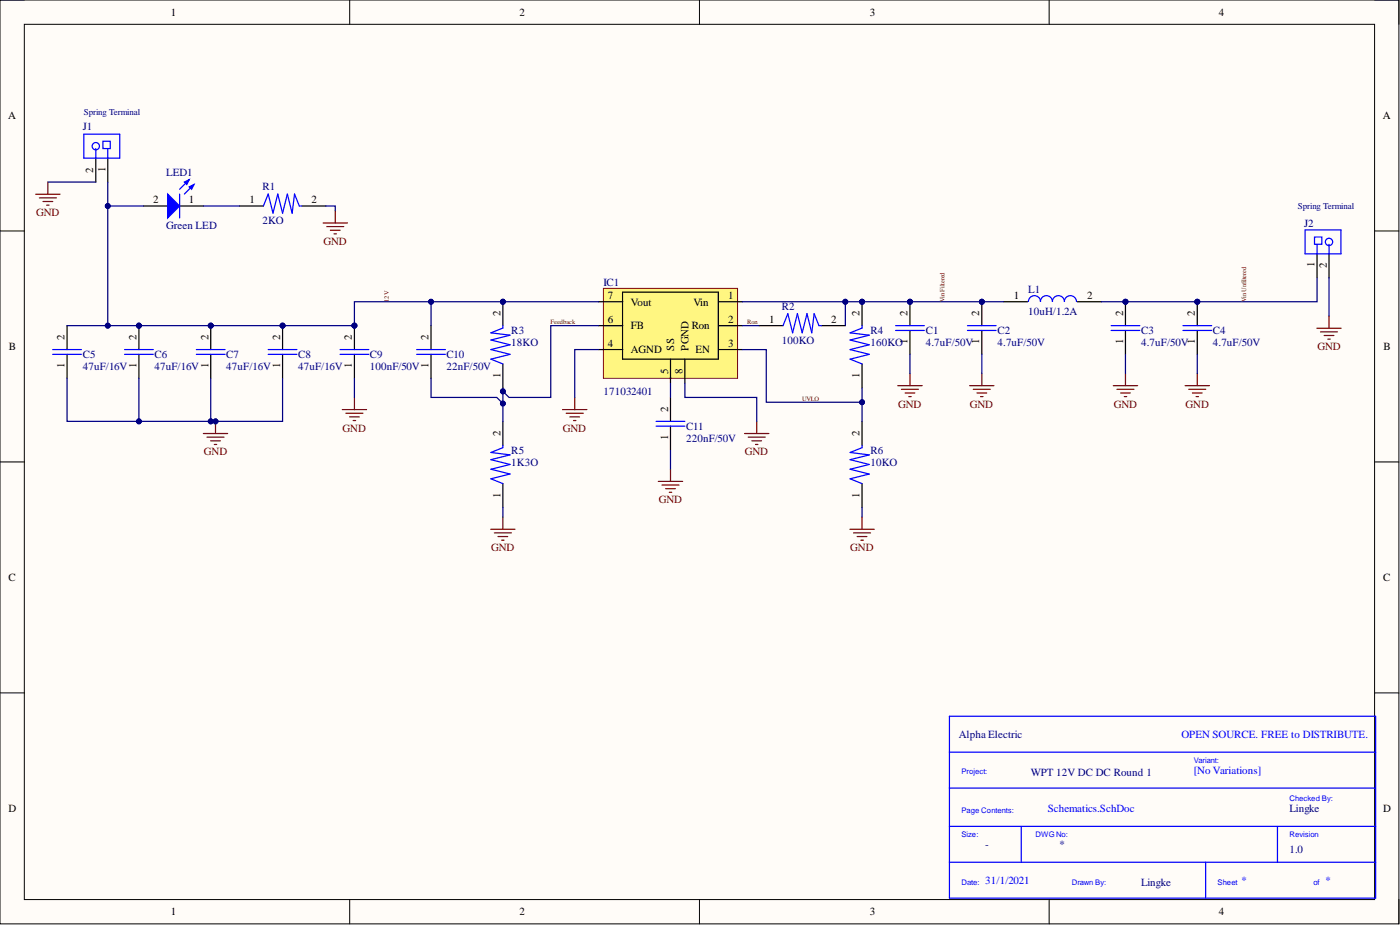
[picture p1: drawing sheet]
<svg xmlns="http://www.w3.org/2000/svg" width="292mm" height="193mm" viewBox="0 0 292 193" stroke-linecap="round" stroke-linejoin="round" font-family="sans-serif">
<defs><g id="words">
<g font-size="2.3">
<text x="35.6" y="3.3">1</text>
<text x="108.4" y="3.3">2</text>
<text x="181.5" y="3.3">3</text>
<text x="254.3" y="3.3">4</text>
<text x="1.7" y="24.9">A</text>
<text x="288.5" y="24.9">A</text>
<text x="22" y="35.8" transform="rotate(-90 22 35.8)">1</text>
<text x="19.5" y="36" transform="rotate(-90 19.5 36)">2</text>
<text x="32" y="42.4">2</text>
<text x="39.4" y="42.4">1</text>
<text x="52" y="42.4">1</text>
<text x="65" y="42.4">2</text>
<text x="274.3" y="55.8" transform="rotate(-90 274.3 55.8)">1</text>
<text x="276.8" y="56" transform="rotate(-90 276.8 56)">2</text>
<text x="104.4" y="65.9" transform="rotate(-90 104.4 65.9)">2</text>
<text x="126.8" y="62.5">7</text>
<text x="131.6" y="63.7">Vout</text>
<text x="144.7" y="63.7">Vin</text>
<text x="151.9" y="62.5">1</text>
<text x="179.4" y="65.9" transform="rotate(-90 179.4 65.9)">2</text>
<text x="189.3" y="65.9" transform="rotate(-90 189.3 65.9)">2</text>
<text x="204.3" y="65.9" transform="rotate(-90 204.3 65.9)">2</text>
<text x="211.5" y="62.5">1</text>
<text x="226.8" y="62.5">2</text>
<text x="234.3" y="65.9" transform="rotate(-90 234.3 65.9)">2</text>
<text x="249.3" y="65.9" transform="rotate(-90 249.3 65.9)">2</text>
<text x="13.5" y="70.9" transform="rotate(-90 13.5 70.9)">2</text>
<text x="28.5" y="70.9" transform="rotate(-90 28.5 70.9)">2</text>
<text x="43.5" y="70.9" transform="rotate(-90 43.5 70.9)">2</text>
<text x="58.5" y="70.9" transform="rotate(-90 58.5 70.9)">2</text>
<text x="73.4" y="70.9" transform="rotate(-90 73.4 70.9)">2</text>
<text x="89.4" y="70.9" transform="rotate(-90 89.4 70.9)">2</text>
<text x="126.8" y="67.5">6</text>
<text x="131.6" y="68.7">FB</text>
<text x="144.3" y="68.7">Ron</text>
<text x="151.9" y="67.5">2</text>
<text x="160.5" y="67.5">1</text>
<text x="173.4" y="67.5">2</text>
<text x="189.3" y="71.9" transform="rotate(-90 189.3 71.9)">1</text>
<text x="204.3" y="71.9" transform="rotate(-90 204.3 71.9)">1</text>
<text x="234.3" y="71.9" transform="rotate(-90 234.3 71.9)">1</text>
<text x="249.3" y="71.9" transform="rotate(-90 249.3 71.9)">1</text>
<text x="1.9" y="73">B</text>
<text x="13.5" y="76.8" transform="rotate(-90 13.5 76.8)">1</text>
<text x="28.5" y="76.8" transform="rotate(-90 28.5 76.8)">1</text>
<text x="43.5" y="76.8" transform="rotate(-90 43.5 76.8)">1</text>
<text x="58.5" y="76.8" transform="rotate(-90 58.5 76.8)">1</text>
<text x="73.4" y="76.8" transform="rotate(-90 73.4 76.8)">1</text>
<text x="89.4" y="76.8" transform="rotate(-90 89.4 76.8)">1</text>
<text x="126.8" y="72.4">4</text>
<text x="131.6" y="73.7">AGND</text>
<text x="139.4" y="77.9" transform="rotate(-90 139.4 77.9)">5</text>
<text x="140.7" y="73.1" transform="rotate(-90 140.7 73.1)">SS</text>
<text x="142.4" y="77.9" transform="rotate(-90 142.4 77.9)">8</text>
<text x="143.7" y="73.1" transform="rotate(-90 143.7 73.1)">PGND</text>
<text x="145.1" y="73.7">EN</text>
<text x="151.9" y="72.4">3</text>
<text x="288.7" y="73">B</text>
<text x="104.4" y="78.8" transform="rotate(-90 104.4 78.8)">1</text>
<text x="179.4" y="78.8" transform="rotate(-90 179.4 78.8)">1</text>
<text x="139.4" y="85.9" transform="rotate(-90 139.4 85.9)">2</text>
<text x="104.4" y="90.9" transform="rotate(-90 104.4 90.9)">2</text>
<text x="139.4" y="91.8" transform="rotate(-90 139.4 91.8)">1</text>
<text x="179.4" y="90.9" transform="rotate(-90 179.4 90.9)">2</text>
<text x="104.4" y="103.8" transform="rotate(-90 104.4 103.8)">1</text>
<text x="179.4" y="103.8" transform="rotate(-90 179.4 103.8)">1</text>
<text x="1.8" y="121.2">C</text>
<text x="288.6" y="121.2">C</text>
<text x="1.8" y="169.4">D</text>
<text x="288.6" y="169.4">D</text>
<text x="35.6" y="191">1</text>
<text x="108.4" y="191">2</text>
<text x="181.5" y="191">3</text>
<text x="254.3" y="191">4</text>
</g>
<g font-size="2.3" fill="#000080">
<text x="17.3" y="27.2">J1</text>
<text x="34.7" y="36.8">LED1</text>
<text x="54.7" y="39.7">R1</text>
<text x="34.7" y="47.8">Green LED</text>
<text x="54.7" y="46.7">2KO</text>
<text x="272.1" y="47.3">J2</text>
<text x="125.9" y="59.7">IC1</text>
<text x="163.1" y="64.7">R2</text>
<text x="214.5" y="61.2">L1</text>
<text x="214.5" y="65.8">10uH/1.2A</text>
<text x="106.7" y="69.7">R3</text>
<text x="163.1" y="71.7">100KO</text>
<text x="181.6" y="69.7">R4</text>
<text x="193.1" y="69.7">C1</text>
<text x="208.1" y="69.7">C2</text>
<text x="238.1" y="69.7">C3</text>
<text x="253" y="69.7">C4</text>
<text x="17.3" y="74.7">C5</text>
<text x="17.3" y="77.3">47uF/16V</text>
<text x="32.2" y="74.7">C6</text>
<text x="32.2" y="77.3">47uF/16V</text>
<text x="47.2" y="74.7">C7</text>
<text x="47.2" y="77.3">47uF/16V</text>
<text x="62.2" y="74.7">C8</text>
<text x="62.2" y="77.3">47uF/16V</text>
<text x="77.2" y="74.7">C9</text>
<text x="77.2" y="77.3">100nF/50V</text>
<text x="93.1" y="74.7">C10</text>
<text x="93.1" y="77.3">22nF/50V</text>
<text x="106.7" y="72.3">18KO</text>
<text x="181.6" y="72.3">160KO</text>
<text x="193.1" y="72.3">4.7uF/50V</text>
<text x="208.1" y="72.3">4.7uF/50V</text>
<text x="238.1" y="72.3">4.7uF/50V</text>
<text x="253" y="72.3">4.7uF/50V</text>
<text x="125.9" y="82.4">171032401</text>
<text x="143.1" y="89.7">C11</text>
<text x="106.7" y="94.7">R5</text>
<text x="143.1" y="92.2">220nF/50V</text>
<text x="181.6" y="94.7">R6</text>
<text x="106.7" y="97.2">1K3O</text>
<text x="181.6" y="97.2">10KO</text>
<text x="200.1" y="153.9">Alpha Electric</text>
<text x="215.1" y="161.9">WPT 12V DC DC Round 1</text>
<text x="269" y="169.4">Lingke</text>
<text x="205.6" y="176.8">-</text>
<text x="221.1" y="176.8">*</text>
<text x="269" y="177.9">1.0</text>
<text x="238.1" y="184.9">Lingke</text>
</g>
<g font-size="2.3" fill="#800000">
<text x="7.5" y="45.1">GND</text>
<text x="67.5" y="51.1">GND</text>
<text x="274.9" y="73">GND</text>
<text x="187.4" y="85">GND</text>
<text x="202.4" y="85">GND</text>
<text x="232.4" y="85">GND</text>
<text x="247.4" y="85">GND</text>
<text x="42.6" y="95">GND</text>
<text x="71.5" y="90">GND</text>
<text x="117.4" y="90">GND</text>
<text x="155.4" y="95">GND</text>
<text x="137.5" y="105">GND</text>
<text x="102.5" y="115">GND</text>
<text x="177.4" y="115">GND</text>
</g>
<g font-size="2.3" fill="#00f">
<text x="246.5" y="153.9">OPEN SOURCE. FREE to DISTRIBUTE.</text>
<text x="249.1" y="161.4">[No Variations]</text>
<text x="218.6" y="169.4">Schematics.SchDoc</text>
<text x="205.6" y="184.4">31/1/2021</text>
<text x="259" y="184.4">*</text>
<text x="276.6" y="184.4">*</text>
</g>
<g font-size="1.9" fill="#000080">
<text x="17.5" y="24.1">Spring Terminal</text>
<text x="270.8" y="43.5">Spring Terminal</text>
</g>
<g font-size="1.6" fill="#00f">
<text x="200.6" y="161.5">Project:</text>
<text x="249.1" y="159.1">Variant:</text>
<text x="269" y="167">Checked By:</text>
<text x="200.6" y="169.6">Page Contents:</text>
<text x="200.6" y="174.6">Size:</text>
<text x="216.1" y="174.6">DWGNo:</text>
<text x="269" y="174.6">Revision</text>
<text x="200.6" y="184.5">Date:</text>
<text x="223.6" y="184.5">Drawn By:</text>
<text x="254.1" y="184.5">Sheet</text>
<text x="274" y="184.5">of</text>
</g>
<g font-size="1.4" fill="#800000">
<text x="81.1" y="63" transform="rotate(-90 81.1 63)">12V</text>
<text x="197" y="63" transform="rotate(-90 197 63)">Vin Filtered</text>
<text x="260" y="63" transform="rotate(-90 260 63)">Vin Unfiltered</text>
<text x="114.9" y="67.6">Feedback</text>
<text x="155.9" y="67.6">Ron</text>
<text x="167.3" y="83.6">UVLO</text>
</g>
</g></defs>
<path d="M0 0h291.9v192.7h-291.9z" fill-rule="evenodd" fill="#fffcf8"/>
<path d="M0 0h291.9v192.7h-291.9z" fill="none" stroke="#000" stroke-width=".21"/>
<path d="M5.1 5.1h281.7v182.6h-281.7z" fill-rule="evenodd" fill="#fffcf8"/>
<g fill="none" stroke="#000" stroke-width=".21">
<path d="M0 0h5.1M5.1 5.1h281.7v182.6h-281.7zM73 0v5.1M145.9 0v5.1M218.9 0v5.1M286.8 0h5.1v5.1M0 48.2h5.1M286.8 48.2h5.1M0 96.4h5.1M286.8 96.4h5.1M0 144.6h5.1M286.8 144.6h5.1"/>
<path d="M73 187.7v5M145.9 187.7v5M218.9 187.7v5M291.9 187.7v5"/>
</g>
<g fill="none" stroke="#00f" stroke-width=".25">
<path d="M272.3 48h7.5v5h-7.5zM274.3 49.4h1.5v1.6h-1.5zM274.8 51v2M277.3 51v2M198.1 156.9h88.9M198.1 149.4h88.9v38h-88.9zM198.1 164.4h88.9M198.1 172.4h88.9M198.1 179.9h88.9M213.1 172.4v7.5M251.5 179.9v7.5M266.5 172.4v7.5"/>
<circle cx="277.3" cy="50.5" r=".76"/>
</g>
<path d="M274.8 52.9v5.1M277.3 52.9v5.1" fill="none" stroke="#000" stroke-width=".25"/>
<path d="M274.8 68.5h5M275.5 69.2h3.6M276.3 70h2M277 70.8h.5M277.3 65.9v2.6" fill="none" stroke="#800000" stroke-width=".25"/>
<circle cx="249.8" cy="62.9" r=".51" fill="#000080"/>
<circle cx="249.8" cy="62.9" r=".51" fill="none" stroke="#000080" stroke-width=".21"/>
<path d="M249.8 62.9v5M249.8 68.9v5" fill="none" stroke="#000" stroke-width=".25"/>
<circle cx="249.8" cy="62.9" r=".51" fill="#000080"/>
<circle cx="249.8" cy="62.9" r=".51" fill="none" stroke="#000080" stroke-width=".21"/>
<path d="M246.8 68.9h6M246.8 67.9h6" fill="none" stroke="#00f" stroke-width=".25"/>
<circle cx="234.8" cy="62.9" r=".51" fill="#000080"/>
<circle cx="234.8" cy="62.9" r=".51" fill="none" stroke="#000080" stroke-width=".21"/>
<path d="M234.8 62.9v5M234.8 68.9v5" fill="none" stroke="#000" stroke-width=".25"/>
<circle cx="234.8" cy="62.9" r=".51" fill="#000080"/>
<circle cx="234.8" cy="62.9" r=".51" fill="none" stroke="#000080" stroke-width=".21"/>
<path d="M214.6 62.9a1.27 1.27 0 0 1 1.2-1.2 1.27 1.27 0 0 1 1.3 1.2M217.1 62.9a1.27 1.27 0 0 1 1.2-1.2 1.27 1.27 0 0 1 1.3 1.2M219.6 62.9a1.27 1.27 0 0 1 1.2-1.2 1.27 1.27 0 0 1 1.3 1.2M222.1 62.9a1.26 1.26 0 0 1 1.2-1.2 1.26 1.26 0 0 1 1.3 1.2M231.8 68.9h6M231.8 67.9h6" fill="none" stroke="#00f" stroke-width=".25"/>
<path d="M234.8 77.9v2.6M249.8 77.9v2.6M232.3 80.5h5.1M233 81.2h3.6M233.8 82h2M234.6 82.7h.5M247.3 80.5h5M248 81.2h3.6M248.8 82h2M249.6 82.7h.5" fill="none" stroke="#800000" stroke-width=".25"/>
<path d="M209.3 62.9h5.1M224.8 62.9h5" fill="none" stroke="#000" stroke-width=".25"/>
<circle cx="204.8" cy="62.9" r=".51" fill="#000080"/>
<circle cx="204.8" cy="62.9" r=".51" fill="none" stroke="#000080" stroke-width=".21"/>
<path d="M204.8 62.9v5M204.8 68.9v5" fill="none" stroke="#000" stroke-width=".25"/>
<circle cx="204.8" cy="62.9" r=".51" fill="#000080"/>
<circle cx="204.8" cy="62.9" r=".51" fill="none" stroke="#000080" stroke-width=".21"/>
<path d="M201.8 68.9h6M201.8 67.9h6" fill="none" stroke="#00f" stroke-width=".25"/>
<circle cx="189.9" cy="62.9" r=".51" fill="#000080"/>
<circle cx="189.9" cy="62.9" r=".51" fill="none" stroke="#000080" stroke-width=".21"/>
<path d="M189.9 62.9v5M189.9 68.9v5" fill="none" stroke="#000" stroke-width=".25"/>
<circle cx="189.9" cy="62.9" r=".51" fill="#000080"/>
<circle cx="189.9" cy="62.9" r=".51" fill="none" stroke="#000080" stroke-width=".21"/>
<path d="M186.9 68.9h6M186.9 67.9h6" fill="none" stroke="#00f" stroke-width=".25"/>
<path d="M189.9 77.9v2.6M204.8 77.9v2.6M187.3 80.5h5.1M188.1 81.2h3.5M188.8 82h2.1M189.6 82.7h.5M202.3 80.5h5.1M203.1 81.2h3.5M203.8 82h2.1M204.6 82.7h.5" fill="none" stroke="#800000" stroke-width=".25"/>
<path d="M125.9 60.2h28v18.7h-28z" fill-rule="evenodd" fill="#fff681"/>
<path d="M125.9 60.2h28v18.7h-28z" fill="none" stroke="#800000" stroke-width=".21"/>
<path d="M124.9 62.9h5M124.9 67.9h5M124.9 72.9h5M129.9 60.9h20v14h-20zM139.9 74.9v5M142.9 74.9v5M149.9 62.9h5M149.9 67.9h5M149.9 72.9h5M158.4 67.9h5M171.4 67.9h5" fill="none" stroke="#000" stroke-width=".25"/>
<path d="M163.4 67.9l1-2.5 1 4 1-4 1 4 1-4 1 4 .5-4 1 2.5h.5" fill="none" stroke="#00f" stroke-width=".25"/>
<circle cx="179.9" cy="62.9" r=".51" fill="#000080"/>
<circle cx="179.9" cy="62.9" r=".51" fill="none" stroke="#000080" stroke-width=".21"/>
<path d="M179.9 62.9v5M179.9 75.9v5" fill="none" stroke="#000" stroke-width=".25"/>
<circle cx="179.9" cy="62.9" r=".51" fill="#000080"/>
<circle cx="179.9" cy="62.9" r=".51" fill="none" stroke="#000080" stroke-width=".21"/>
<path d="M179.9 67.9v.5l-2.5 1 4 .5-4 1 4 1-4 1 4 1-4 1 2.5 1M136.9 88.9h6M136.9 87.9h6M179.9 92.9v.5l-2.5 1 4 .5-4 1 4 1-4 1 4 1-4 1 2.5 1" fill="none" stroke="#00f" stroke-width=".25"/>
<path d="M139.9 82.9v5M139.9 88.9v5M179.9 87.9v5M179.9 100.9v5" fill="none" stroke="#000" stroke-width=".25"/>
<g fill="none" stroke="#800000" stroke-width=".25">
<path d="M139.9 97.9v2.5M155.3 90.4h5.1M156.1 91.2h3.6M156.9 92h2M157.6 92.7h.5M157.9 87.9v2.5M137.4 100.4h5M138.1 101.2h3.6M138.9 101.9h2M139.6 102.7h.5M177.3 110.4h5.1M178.1 111.2h3.5"/>
<path d="M178.8 111.9h2.1M179.6 112.7h.5M179.9 107.9v2.5"/>
</g>
<circle cx="104.9" cy="62.9" r=".51" fill="#000080"/>
<circle cx="104.9" cy="62.9" r=".51" fill="none" stroke="#000080" stroke-width=".21"/>
<path d="M104.9 62.9v5M104.9 75.9v5" fill="none" stroke="#000" stroke-width=".25"/>
<circle cx="104.9" cy="62.9" r=".51" fill="#000080"/>
<circle cx="104.9" cy="62.9" r=".51" fill="none" stroke="#000080" stroke-width=".21"/>
<path d="M86.9 73.9h6M86.9 72.9h6M104.9 67.9v.5l-2.5 1 4 .5-4 1 4 1-4 1 4 1-4 1 2.5 1M104.9 92.9v.5l-2.5 1 4 .5-4 1 4 1-4 1 4 1-4 1 2.5 1" fill="none" stroke="#00f" stroke-width=".25"/>
<path d="M117.4 85.4h5M118.1 86.2h3.6M118.9 87h2M119.7 87.7h.5M119.9 82.9v2.5M102.4 110.4h5.1M103.1 111.2h3.6M103.9 111.9h2M104.7 112.7h.5M104.9 107.9v2.5" fill="none" stroke="#800000" stroke-width=".25"/>
<path d="M89.9 67.9v5M89.9 73.9v5M104.9 87.9v5M104.9 100.9v5" fill="none" stroke="#000" stroke-width=".25"/>
<circle cx="73.9" cy="67.9" r=".51" fill="#000080"/>
<circle cx="73.9" cy="67.9" r=".51" fill="none" stroke="#000080" stroke-width=".21"/>
<path d="M73.9 67.9v5M73.9 73.9v5" fill="none" stroke="#000" stroke-width=".25"/>
<circle cx="73.9" cy="67.9" r=".51" fill="#000080"/>
<circle cx="73.9" cy="67.9" r=".51" fill="none" stroke="#000080" stroke-width=".21"/>
<path d="M70.9 73.9h6M70.9 72.9h6" fill="none" stroke="#00f" stroke-width=".25"/>
<path d="M71.4 85.4h5.1M72.2 86.2h3.5M72.9 87h2.1M73.7 87.7h.5M73.9 82.9v2.5" fill="none" stroke="#800000" stroke-width=".25"/>
<circle cx="59" cy="67.9" r=".51" fill="#000080"/>
<circle cx="59" cy="67.9" r=".51" fill="none" stroke="#000080" stroke-width=".21"/>
<path d="M59 67.9v5M59 73.9v5" fill="none" stroke="#000" stroke-width=".25"/>
<circle cx="59" cy="67.9" r=".51" fill="#000080"/>
<circle cx="59" cy="67.9" r=".51" fill="none" stroke="#000080" stroke-width=".21"/>
<path d="M56 73.9h6M56 72.9h6" fill="none" stroke="#00f" stroke-width=".25"/>
<circle cx="44" cy="67.9" r=".51" fill="#000080"/>
<circle cx="44" cy="67.9" r=".51" fill="none" stroke="#000080" stroke-width=".21"/>
<path d="M44 67.9v5M44 73.9v5" fill="none" stroke="#000" stroke-width=".25"/>
<circle cx="44" cy="67.9" r=".51" fill="#000080"/>
<circle cx="44" cy="67.9" r=".51" fill="none" stroke="#000080" stroke-width=".21"/>
<path d="M41 73.9h6M41 72.9h6" fill="none" stroke="#00f" stroke-width=".25"/>
<circle cx="29" cy="67.9" r=".51" fill="#000080"/>
<circle cx="29" cy="67.9" r=".51" fill="none" stroke="#000080" stroke-width=".21"/>
<path d="M29 67.9v5M29 73.9v5" fill="none" stroke="#000" stroke-width=".25"/>
<circle cx="29" cy="67.9" r=".51" fill="#000080"/>
<circle cx="29" cy="67.9" r=".51" fill="none" stroke="#000080" stroke-width=".21"/>
<path d="M11 73.9h6M11 72.9h6M26 73.9h6M26 72.9h6" fill="none" stroke="#00f" stroke-width=".25"/>
<path d="M14 67.9v5M14 73.9v5" fill="none" stroke="#000" stroke-width=".25"/>
<path d="M42.4 90.4h5.1M43.2 91.2h3.5M44 92h2M44.7 92.7h.5M45 87.9v2.5" fill="none" stroke="#800000" stroke-width=".25"/>
<circle cx="45" cy="87.9" r=".51" fill="#000080"/>
<circle cx="45" cy="87.9" r=".51" fill="none" stroke="#000080" stroke-width=".21"/>
<g fill="none" stroke="#00f" stroke-width=".25">
<path d="M17.5 28h7.5v5h-7.5zM20 31v2M21.5 29.5h1.5v1.5h-1.5zM22.5 31v2"/>
<circle cx="20" cy="30.5" r=".76"/>
</g>
<path d="M20 32.9v5.1M22.5 32.9v5.1" fill="none" stroke="#000" stroke-width=".25"/>
<path d="M89.9 62.9h-16v5h-59.9" fill="none" stroke="#000080" stroke-width=".25"/>
<circle cx="22.5" cy="67.9" r=".51" fill="#000080"/>
<circle cx="22.5" cy="67.9" r=".51" fill="none" stroke="#000080" stroke-width=".21"/>
<circle cx="29" cy="67.9" r=".51" fill="#000080"/>
<circle cx="29" cy="67.9" r=".51" fill="none" stroke="#000080" stroke-width=".21"/>
<circle cx="44" cy="67.9" r=".51" fill="#000080"/>
<circle cx="44" cy="67.9" r=".51" fill="none" stroke="#000080" stroke-width=".21"/>
<circle cx="59" cy="67.9" r=".51" fill="#000080"/>
<circle cx="59" cy="67.9" r=".51" fill="none" stroke="#000080" stroke-width=".21"/>
<circle cx="73.9" cy="67.9" r=".51" fill="#000080"/>
<circle cx="73.9" cy="67.9" r=".51" fill="none" stroke="#000080" stroke-width=".21"/>
<circle cx="89.9" cy="62.9" r=".51" fill="#000080"/>
<circle cx="89.9" cy="62.9" r=".51" fill="none" stroke="#000080" stroke-width=".21"/>
<path d="M14 78.9v9h15" fill="none" stroke="#000080" stroke-width=".25"/>
<circle cx="29" cy="87.9" r=".51" fill="#000080"/>
<circle cx="29" cy="87.9" r=".51" fill="none" stroke="#000080" stroke-width=".21"/>
<path d="M29 78.9v9h15" fill="none" stroke="#000080" stroke-width=".25"/>
<circle cx="29" cy="87.9" r=".51" fill="#000080"/>
<circle cx="29" cy="87.9" r=".51" fill="none" stroke="#000080" stroke-width=".21"/>
<circle cx="44" cy="87.9" r=".51" fill="#000080"/>
<circle cx="44" cy="87.9" r=".51" fill="none" stroke="#000080" stroke-width=".21"/>
<path d="M44 78.9v9h15v-9" fill="none" stroke="#000080" stroke-width=".25"/>
<circle cx="44" cy="87.9" r=".51" fill="#000080"/>
<circle cx="44" cy="87.9" r=".51" fill="none" stroke="#000080" stroke-width=".21"/>
<circle cx="45" cy="87.9" r=".51" fill="#000080"/>
<circle cx="45" cy="87.9" r=".51" fill="none" stroke="#000080" stroke-width=".21"/>
<path d="M89.9 78.9v4h13.8l1.2 1.3" fill="none" stroke="#000080" stroke-width=".25"/>
<circle cx="104.9" cy="84.2" r=".51" fill="#000080"/>
<circle cx="104.9" cy="84.2" r=".51" fill="none" stroke="#000080" stroke-width=".21"/>
<path d="M124.9 62.9h-35v5" fill="none" stroke="#000080" stroke-width=".25"/>
<circle cx="89.9" cy="62.9" r=".51" fill="#000080"/>
<circle cx="89.9" cy="62.9" r=".51" fill="none" stroke="#000080" stroke-width=".21"/>
<circle cx="104.9" cy="62.9" r=".51" fill="#000080"/>
<circle cx="104.9" cy="62.9" r=".51" fill="none" stroke="#000080" stroke-width=".21"/>
<path d="M124.9 67.9h-10v15h-8.7l-1.3-1.3" fill="none" stroke="#000080" stroke-width=".25"/>
<circle cx="104.9" cy="81.6" r=".51" fill="#000080"/>
<circle cx="104.9" cy="81.6" r=".51" fill="none" stroke="#000080" stroke-width=".21"/>
<path d="M124.9 72.9h-5v10M139.9 79.9v3M142.9 79.9v3h15v5M154.9 72.9h5v11h20" fill="none" stroke="#000080" stroke-width=".25"/>
<circle cx="179.9" cy="83.9" r=".51" fill="#000080"/>
<circle cx="179.9" cy="83.9" r=".51" fill="none" stroke="#000080" stroke-width=".21"/>
<path d="M154.9 67.9h3.5M154.9 62.9h54.4" fill="none" stroke="#000080" stroke-width=".25"/>
<circle cx="176.4" cy="62.9" r=".51" fill="#000080"/>
<circle cx="176.4" cy="62.9" r=".51" fill="none" stroke="#000080" stroke-width=".21"/>
<circle cx="179.9" cy="62.9" r=".51" fill="#000080"/>
<circle cx="179.9" cy="62.9" r=".51" fill="none" stroke="#000080" stroke-width=".21"/>
<circle cx="189.9" cy="62.9" r=".51" fill="#000080"/>
<circle cx="189.9" cy="62.9" r=".51" fill="none" stroke="#000080" stroke-width=".21"/>
<circle cx="204.8" cy="62.9" r=".51" fill="#000080"/>
<circle cx="204.8" cy="62.9" r=".51" fill="none" stroke="#000080" stroke-width=".21"/>
<path d="M274.8 58v4.9h-45" fill="none" stroke="#000080" stroke-width=".25"/>
<circle cx="234.8" cy="62.9" r=".51" fill="#000080"/>
<circle cx="234.8" cy="62.9" r=".51" fill="none" stroke="#000080" stroke-width=".21"/>
<circle cx="249.8" cy="62.9" r=".51" fill="#000080"/>
<circle cx="249.8" cy="62.9" r=".51" fill="none" stroke="#000080" stroke-width=".21"/>
<path d="M277.3 58v7.9M73.9 78.9v4M104.9 80.9v7M104.9 105.9v2" fill="none" stroke="#000080" stroke-width=".25"/>
<circle cx="104.9" cy="81.6" r=".51" fill="#000080"/>
<circle cx="104.9" cy="81.6" r=".51" fill="none" stroke="#000080" stroke-width=".21"/>
<circle cx="104.9" cy="84.2" r=".51" fill="#000080"/>
<circle cx="104.9" cy="84.2" r=".51" fill="none" stroke="#000080" stroke-width=".21"/>
<path d="M176.4 62.9v5M139.9 93.9v4" fill="none" stroke="#000080" stroke-width=".25"/>
<circle cx="176.4" cy="62.9" r=".51" fill="#000080"/>
<circle cx="176.4" cy="62.9" r=".51" fill="none" stroke="#000080" stroke-width=".21"/>
<path d="M179.9 80.9v7M179.9 105.9v2" fill="none" stroke="#000080" stroke-width=".25"/>
<circle cx="179.9" cy="83.9" r=".51" fill="#000080"/>
<circle cx="179.9" cy="83.9" r=".51" fill="none" stroke="#000080" stroke-width=".21"/>
<path d="M10 38h10M22.5 38v29.9M189.9 73.9v4M204.8 73.9v4M234.8 73.9v4M249.8 73.9v4" fill="none" stroke="#000080" stroke-width=".25"/>
<path d="M10 38v2.5M7.5 40.5h5M8.2 41.3h3.6M9 42h2M9.7 42.8h.5" fill="none" stroke="#800000" stroke-width=".25"/>
<circle cx="22.5" cy="43" r=".51" fill="#000080"/>
<circle cx="22.5" cy="43" r=".51" fill="none" stroke="#000080" stroke-width=".21"/>
<circle cx="22.5" cy="67.9" r=".51" fill="#000080"/>
<circle cx="22.5" cy="67.9" r=".51" fill="none" stroke="#000080" stroke-width=".21"/>
<path d="M30 43h5.1M37.4 43h5.1" fill="none" stroke="#000" stroke-width=".25"/>
<path d="M35 40.5l2.5 2.5-2.5 2.5z" fill="#00f"/>
<path d="M40.5 38.5l-2 2M35 40.5l2.5 2.5-2.5 2.5z" fill="none" stroke="#00f" stroke-width=".25"/>
<path d="M39.5 39l1-.5-.5 1z" fill="#00f"/>
<path d="M39.5 39l1-.5-.5 1zM39.5 37.5l-2 2M37.5 40.5v5" fill="none" stroke="#00f" stroke-width=".25"/>
<path d="M38.5 38l1-.5-.5 1z" fill="#00f"/>
<path d="M38.5 38l1-.5-.5 1zM55 43l1-2.5 1 4 1-4 1 4 1-4 1 4 .5-4 1 2.5h.5" fill="none" stroke="#00f" stroke-width=".25"/>
<path d="M50 43h5M63 43h5" fill="none" stroke="#000" stroke-width=".25"/>
<path d="M22.5 43h7.5M42.5 43h7.5" fill="none" stroke="#000080" stroke-width=".25"/>
<circle cx="22.5" cy="43" r=".51" fill="#000080"/>
<circle cx="22.5" cy="43" r=".51" fill="none" stroke="#000080" stroke-width=".21"/>
<path d="M67.4 46.5h5.1M68.2 47.3h3.5M68.9 48h2.1M69.7 48.8h.5M69.9 44v2.5" fill="none" stroke="#800000" stroke-width=".25"/>
<path d="M68 43h1.9v1" fill="none" stroke="#000080" stroke-width=".25"/>
<use href="#words"/>
</svg>
